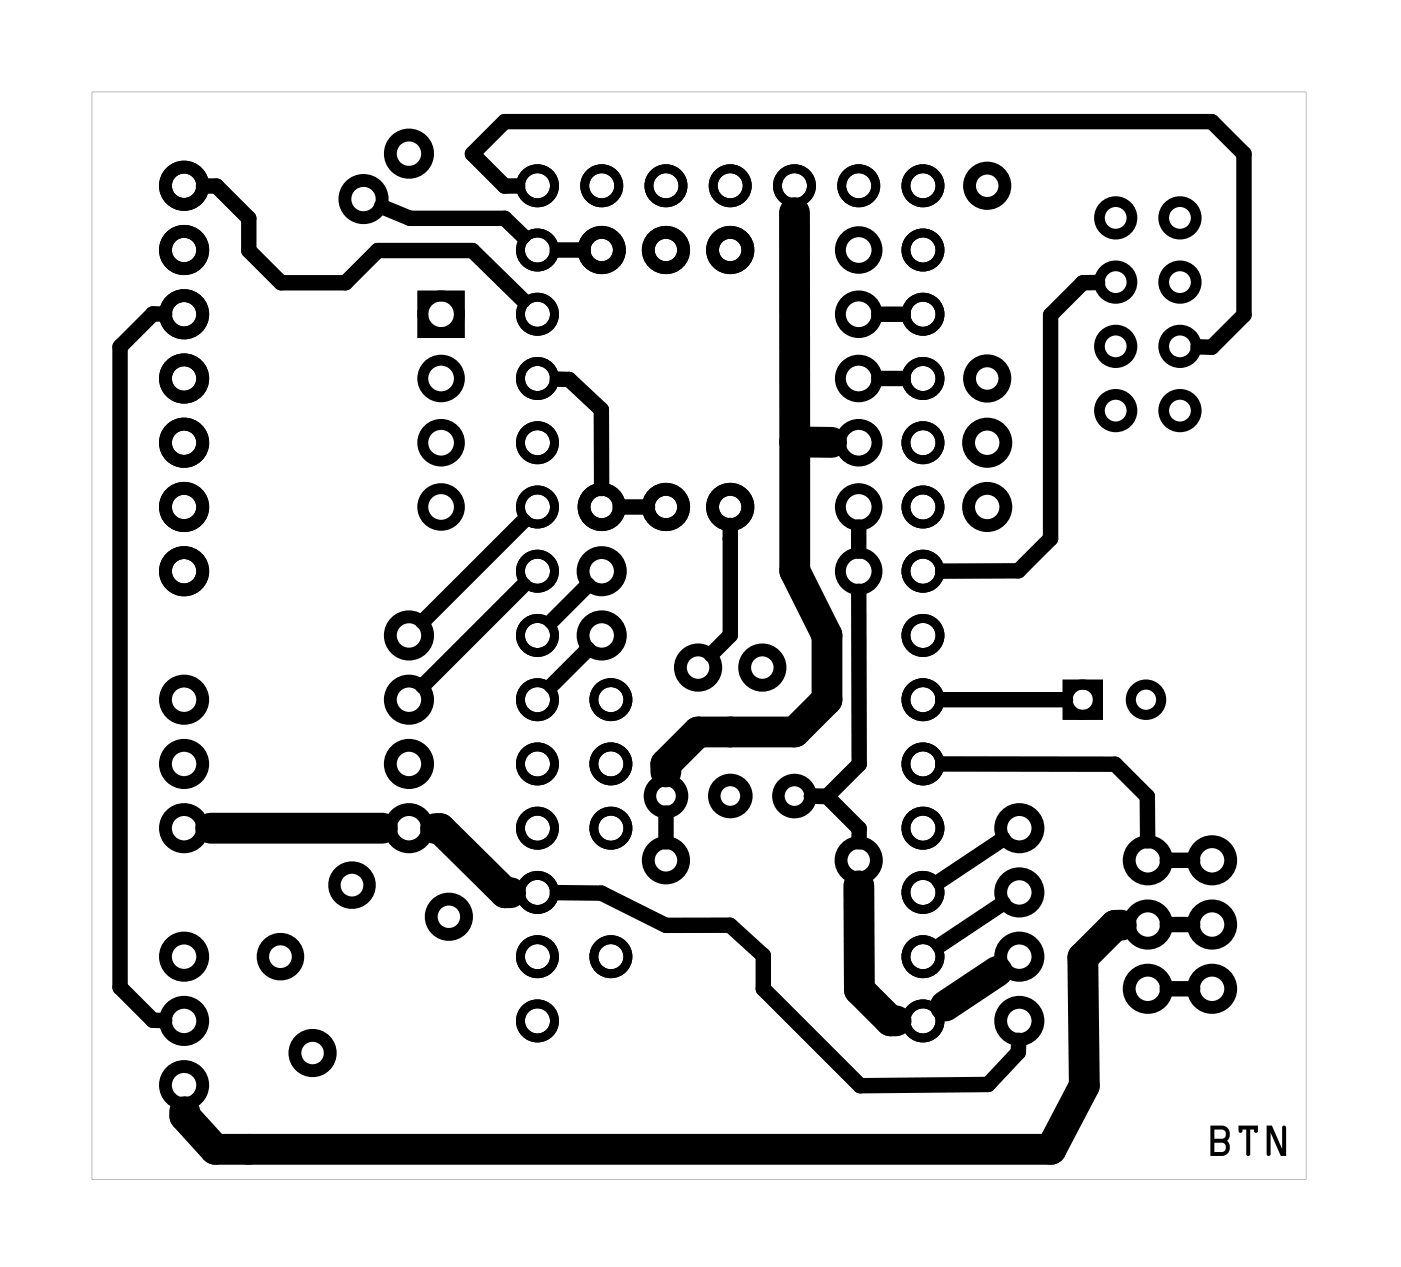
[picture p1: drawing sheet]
<svg xmlns="http://www.w3.org/2000/svg" width="55mm" height="50mm" viewBox="0 0 55 50" stroke-linecap="round" stroke-linejoin="round" font-family="sans-serif">
<g fill="#000">
<path d="M3.6 3.6v43h48v-43zM3.6 3.6h48v43h-48z"/>
<path d="M47.9 44.5h.5l.2 .2-.1 .4 .1 .3-.2 .3h-.5zM47.9 44.5v1.2h.4a.35 .35 0 0 0 .3-.2 .35 .35 0 0 0-.1-.4 .35 .35 0 0 0 .1-.4 .35 .35 0 0 0-.3-.2zM48 45.2v.3h.3a.19 .19 0 0 0 .2-.1 .19 .19 0 0 0-.2-.2zM48 45.2h.3a.19 .19 0 0 1 .2 .2 .19 .19 0 0 1-.2 .2h-.3zM48 44.7v.3h.3a.18 .18 0 0 0 .2-.2 .18 .18 0 0 0-.2-.1zM48 44.7h.3a.19 .19 0 0 1 .2 .1 .19 .19 0 0 1-.2 .2h-.3zM49 44.5h.7v.3l-.1-.1h-.2v1l-.1-.1v-.9h-.2l-.1 .1zM49 44.5v.3l.1-.1h.2v.9l.1 .1v-1h.2l.1 .1v-.3zM50.1 44.5h.2l.4 .9v-.8l.1-.1v.1v1.1h-.2l-.4-.9v.8v.1h-.1zM50.1 44.5v1.2h.1v-.1v-.8l.4 .9h.2v-1.1v-.1l-.1 .1v.8l-.4-.9z"/>
<path d="M47.9 44.5h.5l.2 .2v.2a.3 .3 0 0 0 0 .4v.2l-.2 .2h-.5zM48 45.2v.3h.3a.19 .19 0 0 0 .2-.1 .19 .19 0 0 0-.2-.2zM48 44.7v.3h.3a.19 .19 0 0 0 .2-.2 .19 .19 0 0 0-.2-.1zM49 44.5h.7v.3l-.1-.1h-.2v1l-.1-.1v-.9h-.2l-.1 .1zM50.1 44.5h.2l.4 .9v-.8l.1-.1v.1v1.1h-.2l-.4-.9v.8v.1h-.1z"/>
</g>
<g fill="none" stroke="#000" stroke-width=".42">
<circle cx="44.1" cy="8.6" r=".64"/>
<circle cx="44.1" cy="11.2" r=".64"/>
<circle cx="44.1" cy="16.2" r=".64"/>
<circle cx="44.1" cy="13.7" r=".64"/>
<circle cx="46.6" cy="8.6" r=".64"/>
<circle cx="46.6" cy="11.2" r=".64"/>
<circle cx="46.6" cy="13.7" r=".64"/>
<circle cx="46.6" cy="16.2" r=".64"/>
</g>
<g fill="none" stroke="#000" stroke-width=".51">
<circle cx="7.3" cy="9.9" r=".74"/>
<circle cx="7.3" cy="7.3" r=".74"/>
<circle cx="7.3" cy="12.4" r=".74"/>
<circle cx="7.3" cy="15" r=".74"/>
<circle cx="7.3" cy="17.5" r=".74"/>
<circle cx="14.4" cy="7.9" r=".74"/>
<circle cx="16.2" cy="6.1" r=".74"/>
<circle cx="23.8" cy="9.9" r=".7"/>
<circle cx="26.3" cy="9.9" r=".7"/>
<circle cx="28.9" cy="9.9" r=".7"/>
<circle cx="39" cy="7.3" r=".7"/>
<circle cx="39" cy="15" r=".7"/>
<circle cx="39" cy="17.5" r=".74"/>
<circle cx="7.3" cy="30.2" r=".74"/>
<circle cx="7.3" cy="32.7" r=".74"/>
<circle cx="7.3" cy="37.8" r=".74"/>
<circle cx="7.3" cy="27.7" r=".74"/>
<circle cx="7.3" cy="20" r=".74"/>
<circle cx="7.3" cy="22.6" r=".74"/>
<circle cx="16.2" cy="32.7" r=".74"/>
<circle cx="16.2" cy="30.2" r=".74"/>
<circle cx="16.2" cy="25.1" r=".74"/>
<circle cx="16.2" cy="27.7" r=".74"/>
<circle cx="17.7" cy="36.2" r=".7"/>
<circle cx="23.8" cy="20" r=".7"/>
<circle cx="23.8" cy="22.6" r=".74"/>
<circle cx="23.8" cy="25.1" r=".74"/>
<circle cx="26.3" cy="20" r=".7"/>
<circle cx="26.3" cy="34" r=".7"/>
<circle cx="27.6" cy="26.4" r=".7"/>
<circle cx="28.9" cy="20" r=".7"/>
<circle cx="30.1" cy="26.4" r=".7"/>
<circle cx="33.9" cy="34" r=".7"/>
<circle cx="39" cy="20" r=".74"/>
<circle cx="40.3" cy="37.8" r=".74"/>
<circle cx="40.3" cy="35.3" r=".74"/>
<circle cx="40.3" cy="32.7" r=".74"/>
<circle cx="45.4" cy="39.1" r=".74"/>
<circle cx="45.4" cy="34" r=".74"/>
<circle cx="45.4" cy="36.6" r=".74"/>
<circle cx="47.9" cy="39.1" r=".74"/>
<circle cx="47.9" cy="34" r=".74"/>
<circle cx="47.9" cy="36.6" r=".74"/>
<circle cx="7.3" cy="40.4" r=".74"/>
<circle cx="7.3" cy="42.9" r=".74"/>
<circle cx="12.4" cy="41.6" r=".7"/>
<circle cx="40.3" cy="40.4" r=".74"/>
</g>
<g fill="none" stroke="#000" stroke-width=".43">
<path d="M16.7 11.7h1.5v1.4h-1.5z"/>
<circle cx="17.4" cy="15" r=".72"/>
<circle cx="17.4" cy="17.5" r=".72"/>
<circle cx="17.4" cy="12.4" r=".72"/>
<circle cx="33.9" cy="15" r=".72"/>
<circle cx="33.9" cy="17.5" r=".72"/>
<circle cx="33.9" cy="9.9" r=".72"/>
<circle cx="33.9" cy="12.4" r=".72"/>
<circle cx="17.4" cy="20" r=".72"/>
<circle cx="33.9" cy="20" r=".72"/>
<circle cx="33.9" cy="22.6" r=".72"/>
</g>
<g fill="none" stroke="#000" stroke-width=".4">
<path d="M42.2 27.1h1.2v1.2h-1.2z"/>
<circle cx="42.8" cy="27.7" r=".6"/>
<circle cx="45.3" cy="27.7" r=".6"/>
</g>
<g fill="none" stroke="#000" stroke-width=".49">
<circle cx="11.1" cy="37.8" r=".69"/>
<circle cx="13.9" cy="35" r=".69"/>
<circle cx="26.3" cy="31.5" r=".64"/>
<circle cx="28.9" cy="31.5" r=".64"/>
<circle cx="31.4" cy="31.5" r=".64"/>
</g>
<g fill="none" stroke="#000" stroke-width=".35">
<circle cx="21.2" cy="7.3" r=".67"/>
<circle cx="21.2" cy="15" r=".67"/>
<circle cx="21.2" cy="9.9" r=".67"/>
<circle cx="21.2" cy="12.4" r=".67"/>
<circle cx="21.2" cy="17.5" r=".67"/>
<circle cx="23.8" cy="7.3" r=".67"/>
<circle cx="26.3" cy="7.3" r=".67"/>
<circle cx="28.9" cy="7.3" r=".67"/>
<circle cx="31.4" cy="7.3" r=".67"/>
<circle cx="33.9" cy="7.3" r=".67"/>
<circle cx="36.5" cy="7.3" r=".67"/>
<circle cx="36.5" cy="17.5" r=".67"/>
<circle cx="36.5" cy="9.9" r=".67"/>
<circle cx="36.5" cy="15" r=".67"/>
<circle cx="36.5" cy="12.4" r=".67"/>
<circle cx="21.2" cy="27.7" r=".67"/>
<circle cx="21.2" cy="25.1" r=".67"/>
<circle cx="21.2" cy="37.8" r=".67"/>
<circle cx="21.2" cy="30.2" r=".67"/>
<circle cx="21.2" cy="32.7" r=".67"/>
<circle cx="21.2" cy="35.3" r=".67"/>
<circle cx="21.2" cy="22.6" r=".67"/>
<circle cx="21.2" cy="20" r=".67"/>
<circle cx="24.1" cy="30.2" r=".67"/>
<circle cx="24.1" cy="37.8" r=".67"/>
<circle cx="24.1" cy="32.7" r=".67"/>
<circle cx="24.2" cy="27.7" r=".67"/>
<circle cx="36.5" cy="25.1" r=".67"/>
<circle cx="36.5" cy="27.7" r=".67"/>
<circle cx="36.5" cy="37.8" r=".67"/>
<circle cx="36.5" cy="30.2" r=".67"/>
<circle cx="36.5" cy="35.3" r=".67"/>
<circle cx="36.5" cy="32.7" r=".67"/>
<circle cx="36.5" cy="22.6" r=".67"/>
<circle cx="36.5" cy="20" r=".67"/>
<circle cx="21.2" cy="40.4" r=".67"/>
<circle cx="36.5" cy="40.4" r=".67"/>
</g>
<g fill="none" stroke="#000" stroke-width=".61">
<path d="M6.5 12.4h-.5l-1.3 1.3v25.3l1.3 1.3h.5M8 7.4h.6l1.2 1.2v1.3l1.3 1.3h2.6l1.2-1.3h3.8l2 2M15.1 8.2l1.1 .4h3.8l.7 .7M20.5 7.4h-.5l-1.3-1.3 1.3-1.3h27.9l1.3 1.3v6.4l-1.3 1.2h-.5M22 15h.5l1.3 1.2v3.1M22 9.9h1.1M34.7 15h1M34.7 12.4h1M43.4 11.2h-.6l-1.3 1.3v8.8l-1.2 1.3h-3M20.7 20.6l-4 4M20.7 23.1l-4 4M22 35.3h1.8l2.5 1.3h2.6l1.3 1.2v1.3l3.8 3.8h5.1l1.2-1.3v-.5"/>
<path d="M23.2 23.1l-1.4 1.5M23.2 25.7l-1.4 1.4M24.5 20h1.1M26.3 32.1v1.2M28.9 20.8v4.3l-.8 .8M32.1 31.5h.6M32.7 31.5l1.3 1.3v.5M33.9 20.8v1M33.9 23.4l.1 6.8-1.3 1.3M37.3 30.2h6.8l1.3 1.3v1.8M37.3 27.7h4.8M39.7 35.7l-2.6 1.7"/>
<path d="M39.7 33.2l-2.6 1.7M46.1 34h1.1M46.1 36.6h1.1M46.1 39.1h1.1"/>
</g>
<path d="M31.4 8.4v9.1M31.4 17.5h1.5M31.4 17.5v5.1l1.3 2.5v2.6l-1.3 1.2h-3.8l-1.3 1.3v.3M8.3 32.7h6.8M17.2 32.8h.2l2.6 2.5M20.2 35.3h-.2M34 35v4.1l1.2 1.3h.2M39.4 38.4l-2 1.4M44.3 36.6h-.2l-1.3 1.3 .1 5-1.3 2.5h-33.1l-1.2-1.3v-.1" fill="none" stroke="#000" stroke-width="1.2"/>
</svg>
